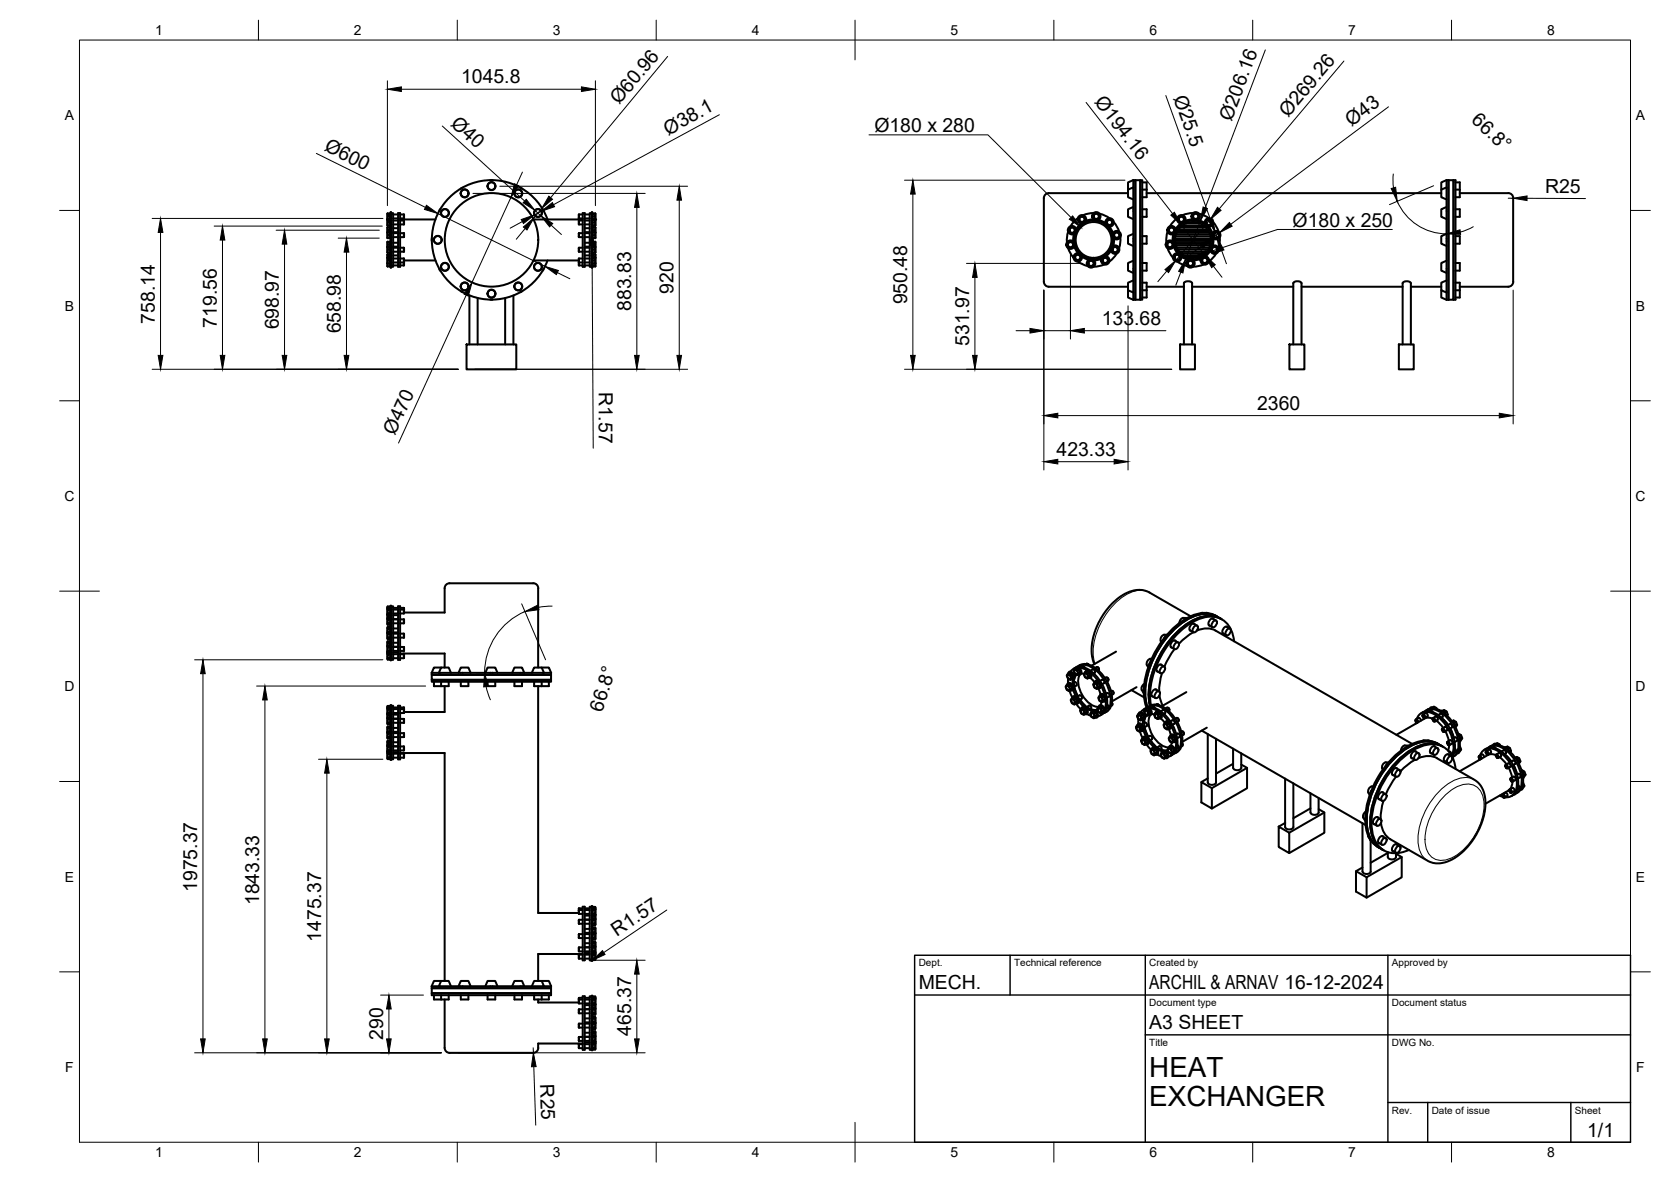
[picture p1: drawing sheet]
<svg xmlns="http://www.w3.org/2000/svg" width="420mm" height="297mm" viewBox="0 0 420 297" stroke-linecap="round" stroke-linejoin="round" font-family="sans-serif">
<defs><g id="words">
<g font-size="7">
<text x="289" y="270.6">HEAT</text>
<text x="289" y="278.1">EXCHANGER</text>
</g>
<g font-size="4.9">
<text x="115.9" y="21">1045.8</text>
<text x="155.7" y="26.5" transform="rotate(-50 155.7 26.5)">Ø60.96</text>
<text x="275" y="25.7" transform="rotate(52 275 25.7)">Ø194.16</text>
<text x="295" y="24.6" transform="rotate(70 295 24.6)">Ø25.5</text>
<text x="323.9" y="29.6" transform="rotate(-50 323.9 29.6)">Ø269.26</text>
<text x="113.1" y="31.3" transform="rotate(42 113.1 31.3)">Ø40</text>
<text x="168" y="34.1" transform="rotate(-28 168 34.1)">Ø38.1</text>
<text x="219.9" y="33.2">Ø180 x 280</text>
<text x="309.6" y="30.6" transform="rotate(-69 309.6 30.6)">Ø206.16</text>
<text x="339.9" y="31.8" transform="rotate(-37 339.9 31.8)">Ø43</text>
<text x="369.7" y="30.5" transform="rotate(43 369.7 30.5)">66.8°</text>
<text x="81.3" y="37.7" transform="rotate(26 81.3 37.7)">Ø600</text>
<text x="388.5" y="48.4">R25</text>
<text x="325" y="57">Ø180 x 250</text>
<text x="169.3" y="73.9" transform="rotate(-90 169.3 73.9)">920</text>
<text x="228.1" y="76.5" transform="rotate(-90 228.1 76.5)">950.48</text>
<text x="38.9" y="81.3" transform="rotate(-90 38.9 81.3)">758.14</text>
<text x="54.5" y="82.3" transform="rotate(-90 54.5 82.3)">719.56</text>
<text x="70.1" y="82.8" transform="rotate(-90 70.1 82.8)">698.97</text>
<text x="85.7" y="83.8" transform="rotate(-90 85.7 83.8)">658.98</text>
<text x="158.7" y="78.2" transform="rotate(-90 158.7 78.2)">883.83</text>
<text x="277" y="81.6">133.68</text>
<text x="243.7" y="87" transform="rotate(-90 243.7 87)">531.97</text>
<text x="150.5" y="98.4" transform="rotate(90 150.5 98.4)">R1.57</text>
<text x="316.1" y="103">2360</text>
<text x="99.3" y="109.6" transform="rotate(-65 99.3 109.6)">Ø470</text>
<text x="265.7" y="114.6">423.33</text>
<text x="151.4" y="179.1" transform="rotate(-72 151.4 179.1)">66.8°</text>
<text x="49.6" y="224.2" transform="rotate(-90 49.6 224.2)">1975.37</text>
<text x="65.2" y="227.5" transform="rotate(-90 65.2 227.5)">1843.33</text>
<text x="80.7" y="236.7" transform="rotate(-90 80.7 236.7)">1475.37</text>
<text x="155.1" y="235.4" transform="rotate(-34 155.1 235.4)">R1.57</text>
<text x="231" y="248.5">MECH.</text>
<text x="289" y="248.5">ARCHIL &amp; ARNAV 16-12-2024</text>
<text x="96.3" y="261.4" transform="rotate(-90 96.3 261.4)">290</text>
<text x="158.7" y="260.3" transform="rotate(-90 158.7 260.3)">465.37</text>
<text x="289" y="258.6">A3 SHEET</text>
<text x="135.8" y="272.5" transform="rotate(88 135.8 272.5)">R25</text>
<text x="399.1" y="285.7">1/1</text>
</g>
<g font-size="3.5">
<text x="39" y="8.8">1</text>
<text x="89" y="8.8">2</text>
<text x="139" y="8.8">3</text>
<text x="189" y="8.8">4</text>
<text x="239" y="8.8">5</text>
<text x="289" y="8.8">6</text>
<text x="339" y="8.8">7</text>
<text x="389" y="8.8">8</text>
<text x="16.3" y="30.2">A</text>
<text x="411.3" y="30.2">A</text>
<text x="16.3" y="78">B</text>
<text x="411.3" y="78">B</text>
<text x="16.2" y="125.9">C</text>
<text x="411.2" y="125.9">C</text>
<text x="16.2" y="173.7">D</text>
<text x="411.2" y="173.7">D</text>
<text x="16.3" y="221.6">E</text>
<text x="411.3" y="221.6">E</text>
<text x="16.4" y="269.4">F</text>
<text x="411.4" y="269.4">F</text>
<text x="39" y="290.8">1</text>
<text x="89" y="290.8">2</text>
<text x="139" y="290.8">3</text>
<text x="189" y="290.8">4</text>
<text x="239" y="290.8">5</text>
<text x="289" y="290.8">6</text>
<text x="339" y="290.8">7</text>
<text x="389" y="290.8">8</text>
</g>
<g font-size="2.5">
<text x="231" y="242.9">Dept.</text>
<text x="255" y="242.9">Technical reference</text>
<text x="289" y="242.9">Created by</text>
<text x="350" y="242.9">Approved by</text>
<text x="289" y="252.8">Document type</text>
<text x="350" y="252.8">Document status</text>
<text x="289" y="262.9">Title</text>
<text x="350" y="262.9">DWG No.</text>
<text x="350" y="279.9">Rev.</text>
<text x="360" y="279.9">Date of issue</text>
<text x="396" y="279.9">Sheet</text>
</g>
</g></defs>
<!-- layer: Visible -->
<g fill="none" stroke="#000" stroke-width=".51">
<path d="M97.4 58.5v1.3h.7v-1.5h-.6v.8h.6M97.4 55.3v1.3h.7v-1.5h-.6v.8h.6M97.4 55v.3M97.4 55v.1M97.4 58.3h.1M97.4 55.1h.7M97.4 58.3v.2M97.4 55.1v.2M97.5 59.1v.7M97.5 57.1l-.1 1.4M97.5 57.9v.4M97.5 54.4l-.1 .7"/>
<path d="M97.5 55.9v.7M97.5 53.6l-.1 1.4M98.1 55.1h.1M98.1 59.8l.1 .3M98.1 56.6l.1 .3M98.1 57.9h-.6v-.8h.6v1.2l.1-.2M98.1 54.4h-.6v-.8h.6v1.5M98.2 56.9l-.1 .2M98.2 54.9l-.1 .2M98.2 53.4l-.1 .2M98.2 53.3l.2 .1v13M98.2 58.1h.2"/>
<path d="M98.2 54.9h.2M98.4 56.9h-.2M98.4 53.6h.4v13.4h-.4M98.8 59.6h1.3M98.8 58.6h1.3M98.8 58.3h1.3M98.8 57.3h1.3M98.8 56.4h1.3M98.8 55.4h1.3M98.8 54.9h1.3M98.8 53.9h1.3M100.1 53.6h.5v13.4h-.5z"/>
<path d="M100.6 59.6h.9M100.6 58.6h.9M100.6 56.4h.9M100.6 55.4h.9M100.6 54.9h.9M100.6 53.9h.9M100.6 55.1h8.9M101.5 58.6v1M101.5 55.4v1M101.5 53.9v1M101.5 53.9l.1 .9M101.5 54.9v.2"/>
<path d="M101.6 54.8v.3M101.6 54.8l-.1 .1M108.6 60v.6M110.7 52.5l-.3 .5M116.3 47.1l-.5 .3M123.3 45.3h.6M130.8 47.1l.5 .3M134.1 55.1h12.4M136.4 52.5l.3 .5M137.7 55.1a15 15 0 0 0-23.1-6.8 15 15 0 0 0 0 24 15 15 0 0 0 23.1-6.9M145.5 54.8v.3M145.5 54.8l.1 .1"/>
<path d="M145.6 58.6v1M145.6 55.4v1M145.6 53.9v1M145.6 53.9l-.1 .9M145.6 59.6h.9M145.6 58.6h.9M145.6 56.4h.9M145.6 55.4h.9M145.6 54.9v.2M145.6 54.9h.9M145.6 53.9h.9M146.5 53.6h.5v13.4h-.5z"/>
<path d="M147 59.6h1.3M147 58.6h1.3M147 58.3h1.3M147 57.3h1.3M147 56.4h1.3M147 55.4h1.3M147 54.9h1.3M147 53.9h1.3M148.8 53.6h-.5v13.4h.5M148.8 54.9l.3 .2M148.9 56.9l.2 .2M149 55.1h.1"/>
<path d="M149.1 53.6l-.3-.3v13.1M149.1 59.8l-.3 .3M149.1 56.6l-.3 .3M149.6 58.3v.8h-.6M149.6 59.8h.1M149.6 57.1v.8h-.6M149.6 57.9l.1 .4M149.6 55.1v.8h-.6M149.6 56.6h.1M149.6 53.6v.8h-.6M149.6 54.4v.7h-.6M149.6 55.1h.1"/>
<path d="M149.7 58.3h-.7v1.5h.6v-.7M149.7 57.1h-.7l.1 1.2-.3-.2M149.7 57.1v1.4M149.7 55.1h-.7v1.5h.6v-.7M149.7 53.6h-.7v1.5M149.7 53.6v1.4M149.7 58.3v.2M149.7 55.1v.2M149.7 58.5v1.3M149.7 55.3v1.3M149.7 55v.3M149.7 55v.1"/>
<path d="M268.6 58.2l-.3 1.1v1.6M270.1 58.8l-.3 1.8M271 54.8l-.8 .7-1 1.3M271.6 54.4h.3a.77 .77 0 0 1 .9 .6 .77 .77 0 0 1-.6 .9 .77 .77 0 0 1-.9-.6l-.1-.2zM271.9 56.2l-1.3 1.4M274.9 55.1l-1.8 .4M275 53.5l-1.1 .1-1.6 .5M275.2 53.6h.3a.76 .76 0 0 1 .7 .3 .76 .76 0 0 1 .1 .8 .81 .81 0 0 1-1.3 .2 .81 .81 0 0 1 .2-1.3zM276.2 55.3l1.7 .7M276.5 53.7l1.5 .6 .9 .5M278.5 55.1h.3a.78 .78 0 0 1 .9 .7 .78 .78 0 0 1-.6 .9 .78 .78 0 0 1-.9-.7zM278.9 57l1 1.6"/>
<path d="M280.1 55.8l.9 1.4 .4 1M280.1 59.9l-.2 1.9M280.4 58.3h.2a.78 .78 0 0 1 .9 .7 .78 .78 0 0 1-.6 .9 .78 .78 0 0 1-.9-.7zM281.7 59.7v1.6l-.3 1M283.6 48.5h-19.9a1.48 1.48 0 0 0-1.2 1.9v19.4a2.04 2.04 0 0 0 .8 2.2l20.3 .1M285 45.3v30M285 47.1l-1.4 .6v1.9l1.4 .5M285 52l-1.4 .6v1.9l1.4 .6M285 45.3l-1.4 .5v1.9M285 58.8l-1.4 .5v1.9l1.4 .6M285 45.3h.5v30h-.5M285 45.3h.1"/>
<path d="M285.5 45.3h1.2v30h-1.2zM286.7 45.3h.5v30h-.5zM287.2 52.6h1.1v1.9h-1.1M287.2 45.8h1.1v1.9M287.2 59.3h1.1v1.9h-1.1M287.2 47.7h1.1M288.3 47.7v1.9h-1.1M288.3 48.5h74.1M293.6 58.2l-.3 1.1v1.6M295 58.8l-.2 1.8M295.5 60h9M295.6 59.4h8.8"/>
<path d="M295.7 59h8.6M295.7 58.9h8.5M295.9 58.3h8.1M296 54.8l-.8 .7-1 1.3M296.1 57.9h7.7M296.2 57.8h7.5M296.6 54.4h.3a.77 .77 0 0 1 .9 .6 .77 .77 0 0 1-.6 .9 .77 .77 0 0 1-.9-.6l-.1-.2zM296.7 57.2h6.6M296.9 56.2l-1.3 1.4M297 56.9h5.9M297.2 56.7h5.5M298.2 56.2h3.6"/>
<path d="M298.3 56.1l1.4-.2 2 .2M299.7 55.9h.5M299.9 55.1l-1.8 .4M300 53.5l-1.1 .1-1.6 .5M300.2 53.6h.3a.75 .75 0 0 1 .7 .3 .75 .75 0 0 1 .1 .8 .81 .81 0 0 1-1.3 .2 .81 .81 0 0 1 .2-1.3zM301.2 55.3l1.7 .7M301.5 53.7l1.5 .6 .9 .5M303.5 55.1h.3a.78 .78 0 0 1 .9 .7 .78 .78 0 0 1-.7 .9 .78 .78 0 0 1-.8-.7zM303.9 57l.9 1.6M305.1 55.8l.9 1.4 .4 1M305.1 59.9l-.2 1.9M305.4 58.3h.2a.78 .78 0 0 1 .9 .7 .78 .78 0 0 1-.6 .9 .78 .78 0 0 1-.9-.7z"/>
<path d="M306.7 59.7l-.1 1.6-.2 1M363.7 45.3v30M363.7 58.8l-1.3 .5v1.9l1.3 .6M363.7 52l-1.3 .6v1.9l1.3 .6M363.7 47.1l-1.3 .6v1.9l1.3 .5M363.7 45.3l-1.3 .5v1.9M363.7 45.3h.1M363.7 45.3h.5M364.2 45.3v30M364.2 45.3h1.3v30h-1.3M365.5 45.3h.5v30h-.5zM366 59.3h1.1v1.9h-1.1"/>
<path d="M366 52.6h1.1v1.9h-1.1M366 45.8h1.1v1.9M366 47.7h1.1M367.1 47.7v1.9h-1.1M367.1 48.5h12.1a1.44 1.44 0 0 1 1.3 1.9v19.4a2.07 2.07 0 0 1-.9 2.2l-12.5 .1M97.4 66.1v.9h.7v-.7M97.4 64.8v1.3M97.4 62.1v1.4h.7v-1.5h-.6v.7h.6M97.4 62h.1M97.4 62v.1M97.5 63.9l-.1 .9M97.5 65.5v1.5"/>
<path d="M97.5 64.7l-.1 .1M97.5 60.8l-.1 1.3M97.5 61.5v.5M97.5 62.7v.8M97.5 64.7h.1M98.1 67l.1 .2M98.1 66.2l.1 .3M98.1 63.5l.1 .3M98.1 65.5h-.6v-.8h.6v1.5l-.7-.1M98.1 61.5h-.6v-.7h.6v1.2l.1-.3M98.2 63.7l-.1 .2M98.2 64.4l-.1 .3h-.6v-.8h.6v.7"/>
<path d="M98.2 60.5l-.1 .3M98.2 64.4h.2M98.2 60.5h.2M98.2 61.7h.2M98.4 60.1h-.2M98.4 67l-.2 .2M98.4 66.4l-.2 .1M98.4 63.7l-.2 .1M98.4 66.4v.6M98.8 64.2h1.3M98.8 66.7h1.3M98.8 66h1.3"/>
<path d="M98.8 65h1.3M98.8 62h1.3M98.8 61h1.3M98.8 63.3h1.3M98.8 62.3h1.3M100.6 66.7h.9M100.6 66h.9M100.6 65h.9M100.6 63.3h.9M100.6 62.3h.9M101.5 66v.7M101.5 65v1"/>
<path d="M101.5 65l.1 .9M101.5 62.3v1M101.6 65.9l-.1 .8M101.6 65.9l-.1 .1M101.6 65.5h7.9M110.4 67.6l.3 .5M115.8 73.1l.5 .3M118 74.3v12.3M120.1 74.9v11.7M123.3 75.3h.6M127 74.9v11.7M129.1 74.3v12.3"/>
<path d="M131.3 73.1l-.5 .3M134.1 65.5h11.4M136.7 67.6l-.3 .5M145.5 65.9l.1 .8M145.5 65.9l.1 .1M145.6 66v.7M145.6 65v1M145.6 65l-.1 .9M145.6 62.3v1M145.6 66.7h.9M145.6 66h.9M145.6 65h.9"/>
<path d="M145.6 63.3h.9M145.6 62.3h.9M147 64.2h1.3M147 66.7h1.3M147 66h1.3M147 65h1.3M147 62h1.3M147 61h1.3M147 63.3h1.3M147 62.3h1.3M148.8 66.4v.6M148.8 60.5l.3 .3"/>
<path d="M148.8 66.4l.1 .1M148.8 63.7l.1 .1M148.9 63.7l.2 .2M149.1 67l-.2 .3-.1-.3M149.1 66.2l-.2 .3M149.1 63.5l-.2 .3M149.6 63.9v.8h-.6l-.2-.3M149.6 66.2v.8h-.6v-.7M149.6 67h.1M149.6 64.7v.8h-.6M149.6 66.2h.1M149.6 60.8v.7h-.6"/>
<path d="M149.6 61.5l.1 .5M149.6 62v.7h-.6M149.6 63.5h.1M149.6 64.7h.1M149.7 63.9h-.7v.7M149.7 63.9v.9M149.7 64.7h-.7v1.5h.6v-.7M149.7 60.8h-.7v1.2l-.2-.3M149.7 60.8v1.3M149.7 62h-.7v1.5h.6v-.8M149.7 64.7v.1M149.7 62v.1"/>
<path d="M149.7 66.1v.9M149.7 64.8v1.3M149.7 62.1v1.4M149.7 66.1v.1M268.6 62.4l.4 1 .9 1.3M268.7 60.8h.3a.77 .77 0 0 1 .9 .6 .77 .77 0 0 1-.6 .9 .77 .77 0 0 1-.9-.6l-.1-.2zM270.1 62l.9 1.6M270.5 63.9h.3a.78 .78 0 0 1 .9 .7 .78 .78 0 0 1-.6 .9 .78 .78 0 0 1-.9-.7zM271 65.7l1 .6 1.5 .5M272.1 64.5l1.6 .8M273.9 65.5h.3a.78 .78 0 0 1 .8 .6 .78 .78 0 0 1-.6 .9 .78 .78 0 0 1-.9-.7zM276.9 65.1l-1.8 .3"/>
<path d="M277.4 64.8l.3-.1a.78 .78 0 0 1 .9 .7 .78 .78 0 0 1-.6 .9 .78 .78 0 0 1-.9-.7zM277.6 66.5l-1.5 .4-1.1 .1M279.4 63l-1.3 1.4M279.9 62h.3a.76 .76 0 0 1 .9 .6 .76 .76 0 0 1-.6 .9 .76 .76 0 0 1-.9-.5l-.1-.3zM280.8 63.7l-1 1.3-.8 .7M283.6 72.9v1.9l1.4 .5M285 65.5l-1.4 .6v1.9l1.4 .6M285 70.5l-1.4 .5v1.9l1.4 .6M287.2 66.1h1.1v1.9h-1.1M287.2 71h1.1v1.9M287.2 72.9h1.1M288.3 72.9v1.9h-1.1"/>
<path d="M288.3 72.1h9.4M293.6 62.4l.4 1 .9 1.3M295.1 62l.9 1.6M295.5 60.5h9M295.5 60.1h9M295.5 60.4h9M295.5 60.2h8.2M295.5 63.9h.3a.78 .78 0 0 1 .9 .7 .78 .78 0 0 1-.7 .9 .78 .78 0 0 1-.8-.7zM295.5 61.1h8.9M295.7 61.6h8.6M295.9 62.2h8.2M296 65.7l1 .6 1.5 .5"/>
<path d="M296.1 62.6h7.7M296.2 62.7h7.6M296.6 63.3h6.7M297 63.7h6M297 64.5l1.7 .8M297.1 63.8h5.7M298 64.3h4M298.3 64.5l1.5 .2 1.9-.2M298.9 65.5h.3a.75 .75 0 0 1 .7 .2 .75 .75 0 0 1 .1 .8 .81 .81 0 0 1-1.3 .3 .81 .81 0 0 1 .2-1.3zM299.2 64.6h1.6M299.7 72.1h25.5M301.9 65.1l-1.8 .3"/>
<path d="M302.5 64.7h.2a.78 .78 0 0 1 .9 .7 .78 .78 0 0 1-.6 .9 .78 .78 0 0 1-.9-.7zM302.6 66.5l-1.5 .4-1.1 .1M303.7 60.1v.3M304.2 60.1v.3M304.2 60.2h.3M304.4 63l-1.3 1.4M304.9 62h.3a.78 .78 0 0 1 .9 .7 .78 .78 0 0 1-.7 .8 .78 .78 0 0 1-.8-.6zM305.8 63.7l-1 1.3-.8 .7M327.3 72.1h25.4M354.8 72.1h7.6M362.4 72.9v1.9l1.3 .5M363.7 70.5l-1.3 .5v1.9l1.3 .6"/>
<path d="M363.7 65.5l-1.3 .6v1.9l1.3 .6M363.7 75.3h.5M366 71h1.1v1.9M366 66.1h1.1v1.9h-1.1M366 72.9h1.1M367.1 72.9v1.9h-1.1M117.3 86.6h12.5v6.2h-12.5zM296.7 86.6h3.8v6.2h-3.8zM297.7 86.6v-15.5l.7-.4h.9l.4 .4v15.5M324.2 86.6h3.8v6.2h-3.8zM325.2 86.6v-15.5l.8-.4h.8l.5 .4v15.5M351.7 86.6h3.8v6.2h-3.8z"/>
<path d="M352.7 86.6v-15.5l.8-.4h.8l.5 .4v15.5M97.4 154.4v1.1M97.4 153l.1 1.5M97.4 155.5l.1 1.5M97.4 159.1l.1 1.5M97.4 159.1h.1M97.4 154.4l.1 .3M97.4 154.4h.1M97.5 157.6l-.1 1.5M97.5 152.4l-.1 .6M97.5 155.3l-.1 .2M97.5 158.9l-.1 .2"/>
<path d="M98.1 154.5v.8M98.1 152.8v-.4h-.6l-.1 .6M98.1 154.7h-.6v.6M98.1 157.6v1.3M98.1 158.9h-.6M98.1 158h-.6v.9M98.1 157.6h-.6v.4M98.1 152.8v1.7M98.1 154.1h-.6l-.1 .2 .1 .2h.6M98.1 153.3h-.6v.8M98.1 152.8h-.6v.5M98.1 155.3v1.7"/>
<path d="M98.1 156.6h-.6l-.1 .2 .1 .2h.6M98.1 155.7h-.6v.9M98.1 155.3h-.6v.4M98.1 158.9v1.7M98.1 159.3h-.6v.9M98.1 158.9h-.6v.4M98.1 154.5l.1 .2M98.1 157l.1 .2M98.2 157.4l-.1 .2M98.2 152.6l-.1 .2M98.2 155.1l-.1 .2M98.2 158.7l-.1 .2"/>
<path d="M98.2 152.2l-.1 .2M98.2 157.4h.2M98.2 152.6l.2 .1M98.2 155.1h.2M98.2 158.7h.2M98.2 152.2l.2 .1M98.4 154.7h-.2M98.4 157.1l-.2 .1M98.4 152.7v11.4M98.4 152.3v.1M98.4 152.4v.3M98.4 152.4h.4v13.4h-.4"/>
<path d="M98.8 154.6h1.3M98.8 155.6h1.3M98.8 157.9h1.3M98.8 158.9h1.3M98.8 153.2h1.3M98.8 154.2h1.3M98.8 156.6h1.3M98.8 159.2h1.3M98.8 152.8h1.3M100.1 152.4h.5v13.4h-.5zM100.6 153.2h.9M100.6 154.2h.9"/>
<path d="M100.6 155.6h.9M100.6 156.6h.9M100.6 159.2h.9M100.6 152.8h.9M101.5 153.2v1M101.5 155.6v1M101.5 159.2v1M101.5 152.8v.4M101.5 152.8l.1 .5M101.5 153.2l.1 .1M101.6 153.3l-.1 .9M113.1 146.6h20a2.11 2.11 0 0 1 2.2 .8v20.4"/>
<path d="M113.1 146.6a1.26 1.26 0 0 0-1.3 1.2v6.1h-10.2M292.8 159.5h.6M292.8 159.5a1.24 1.24 0 0 0-.8 1.8M293.1 159.9l-.4 .5M298.4 155.3l-.4 .3M298.5 155.3h-1l-.4 .2-.4 .5-.2 .5M299.1 158.4l1 .5M299.4 154.9l-10.4-6a7.3 7.3 0 0 0-8 1.5l-2 1.9-1.3 1.7-1.4 2.3-.8 1.9-.7 2-.3 2.9 .1 1.8 .6 2M300.1 158.9l-2.1 1.4-1.6 1.5M300.1 156.7l.9 .5M300.3 157.5l.7-.3a1.11 1.11 0 0 1-.9 1.7 .96 .96 0 0 1 .2-1.4zM300.4 156.9a.96 .96 0 0 0-1.3 1v.3l.3 .3"/>
<path d="M300.9 158.5l2.2-.6a4.4 4.4 0 0 1 2.5 .6l49.4 28.4M302.3 154h1.1M302.3 154l-.3 .1M303.3 154l.4 .1M303.9 157.1l.9 .5M304.9 155.4l.9 .6M305.1 156.2l.7-.3a1.11 1.11 0 0 1-1 1.7 .96 .96 0 0 1 .3-1.4zM305.2 155.6a.96 .96 0 0 0-1.3 1v.3l.3 .4M305.7 154.7l.3 .2M305.7 154.7a7.8 7.8 0 0 0-8 1.1 23.3 23.3 0 0 0-10.1 18.8l.7 3.2M306 154.9l.9 .6M306 154.9a7.8 7.8 0 0 0-7.9 1 23.4 23.4 0 0 0-10.2 18.6l.6 3.2"/>
<path d="M306.9 155.5l.4 .1M306.9 155.4a7.6 7.6 0 0 0-7.6 .9 23.3 23.3 0 0 0-10.5 18.8l.3 2.3M307.4 159.1l.9 .5M308.4 157.5l.9 .5M308.5 158.2l.8-.2a1.11 1.11 0 0 1-1 1.6 .96 .96 0 0 1 .2-1.4zM308.7 157.6a.96 .96 0 0 0-1.4 1l.1 .4 .3 .3M97.4 164.3l.1 1.5M97.4 162.4l.1 1.6M97.4 179.5v1M97.4 178l.1 1.5M97.4 179.4l.1 .2M97.4 179.4v.1"/>
<path d="M97.5 161.1l-.1 1.3M97.5 164l-.1-.2v.5M97.5 177.4l-.1 .6M97.5 164l-.1 .3M97.5 162.2l-.1 .2M98.1 164h.1M98.1 179.5v.8M98.1 177.8v-.4h-.6l-.1 .6M98.1 164v1.8M98.1 165.3h-.6l-.1 .3 .1 .2h.6M98.1 164.5h-.6v.8M98.1 164h-.6v.5"/>
<path d="M98.1 161.1v1.1M98.1 161.6h-.6v.7M98.1 161.1h-.6v.5M98.1 160.2h-.6l-.1 .2 .1 .2h.6M98.1 162.2v1.8M98.1 163.5h-.6l-.1 .2 .1 .3h.6M98.1 162.7h-.6v.8M98.1 162.2h-.6v.5M98.1 179.6h-.6v.7M98.1 177.8v1.7M98.1 179.1h-.6l-.1 .2 .1 .2h.6M98.1 178.3h-.6v.8"/>
<path d="M98.1 177.8h-.6v.5M98.1 165.8l.1 .1M98.1 160.6l.1 .2M98.1 164l.1 .1M98.1 179.5l.1 .2M98.2 161l-.1 .1M98.2 162.1l-.1 .1M98.2 177.7l-.1 .1M98.2 177.2l-.1 .2M98.2 161h.2M98.2 162.1h.2M98.2 177.6l.2 .1"/>
<path d="M98.2 177.2l.2 .2M98.4 160.7l-.2 .1M98.4 164.1h-.2M98.4 179.7h-.2M98.4 164.1v1.8h-.2M98.4 177.4v11.7M98.4 177.4h.4v13.4h-.4M98.8 164.4h1.3M98.8 165.4h1.3M98.8 161.5h1.3M98.8 162.5h1.3M98.8 160.2h1.3"/>
<path d="M98.8 164h1.3M98.8 162.6h1.3M98.8 163.6h1.3M98.8 179.6h1.3M98.8 178.2h1.3M98.8 179.2h1.3M98.8 177.8h1.3M100.1 177.4h.5v13.4h-.5zM100.6 164.4h.9M100.6 165.4h.9M100.6 160.2h.9M100.6 162.6h.9"/>
<path d="M100.6 163.6h.9M100.6 178.2h.9M100.6 179.2h.9M100.6 177.8h.9M100.6 164.2h11.2v3.6M101.5 164.4v1M101.5 162.6v1M101.5 178.2v1M101.5 177.8v.4M101.5 177.8l.1 .5M101.5 164.2v.2M101.5 164.4l.1 .1"/>
<path d="M101.5 178.2l.1 .1M101.6 164.5l-.1 .9M101.6 164.2v.3M101.6 178.3l-.1 .9M108.5 169.1h.1M108.6 169.1h30M108.6 170.8h30v.5h-30zM108.6 169.1v.5h30v-.5M108.6 169.6h30v1.2h-30zM109.1 171.3v1.1h1.8M110.3 169.1l.6-1.3h1.9l.6 1.3M110.9 167.8h-1.8l-.6 1.3"/>
<path d="M110.9 171.3v1.1M111.8 172.4v6.5h-10.2M112.8 171.3v1.1h-1.9M115.3 169.1l.6-1.3h1.9l.5 1.3M115.9 171.3v1.1h1.9v-1.1M122 169.1l.6-1.3h1.9l.6 1.3M122.6 171.3v1.1h1.9v-1.1M128.8 169.1l.5-1.3h2l.5 1.3M129.3 171.3v1.1h2v-1.1M133.7 169.1l.6-1.3h1.9l.6 1.3M134.3 171.3v1.1h1.9M135.3 172.4v57h10.2"/>
<path d="M136.2 167.8h1.8l.6 1.3M136.2 171.3v1.1M138 171.3v1.1h-1.8M268.1 172.4l.2-.1a.71 .71 0 0 1 .4 1.2 .84 .84 0 0 1-.6-1.1zM268.2 172.1a.99 .99 0 0 0 .6 1.6l.5-.4a.84 .84 0 0 0-.3-1.3l-.3-.2-.5 .3 .6 .4M268.3 172l.4-.4a1.11 1.11 0 0 1 1.1 .7 1.11 1.11 0 0 1-.3 1.3l-.3-.1M268.4 169.6l.2-.1a.71 .71 0 0 1 .4 1.2 .84 .84 0 0 1-.6-1.1zM268.5 169.3a.75 .75 0 0 0 0 1.2M268.6 170.5v1.2M268.6 169.2l.4-.4a1.15 1.15 0 0 1 1.1 .7 1.15 1.15 0 0 1-.3 1.2h-.3M268.9 173.6l.7 1.7M269.1 169.6l-.6-.3 .6-.2a1.08 1.08 0 0 1 .6 1.3l-.6 .5-.6-.4"/>
<path d="M269.2 173.3l-.4 .4M269.3 172.2l-.5 .3 .2 .5 .2 .3 .4-.3M269.4 175.8l.2-.1a.71 .71 0 0 1 .4 1.2 .84 .84 0 0 1-.6-1.1zM269.5 170.4l-.4 .5M269.5 175.5a1 1 0 0 0 .6 1.5l.5-.3a.83 .83 0 0 0-.2-1.2l-.4-.3-.5 .3 .6 .3M269.6 169.4l-.5 .2 .2 .5 .2 .3 .4-.2M269.6 175.4l.4-.5a1.1 1.1 0 0 1 1.1 .7 1.1 1.1 0 0 1-.4 1.3h-.3M269.8 170.7l-.1 1.5M269.8 173.3l.7 1.8M270.1 172.7l1 2.3M270.1 171.4l.5 .2 .2 .3-.2 .4M270.1 168.4l.2-.1a.71 .71 0 0 1 .5 1.2 .84 .84 0 0 1-.7-1.1z"/>
<path d="M270.2 171.4l-.2 .1M270.3 168.1a.97 .97 0 0 0 .6 1.6l.5-.4a.86 .86 0 0 0-.4-1.3l-.3-.2-.4 .3 .6 .3M270.4 168l.4-.4a1.11 1.11 0 0 1 1.1 .7 1.11 1.11 0 0 1-.4 1.2h-.3M270.4 167.9l-.7 .3-.5 .6M270.4 176.6l-.3 .4M270.4 167.8l-.5 .3M270.6 176.9l1.2 1.3M270.6 175.5l-.5 .3 .2 .4 .1 .4 .5-.3M270.6 169.5l-.4 .4M270.7 172.2l-.6 .4M270.7 169.5a4.7 4.7 0 0 0 .1 5.1 6.5 6.5 0 0 0 4.1 3.8M270.7 169.6h-.1"/>
<path d="M270.9 167.5a3.9 3.9 0 0 1 4.8 1.1 10.1 10.1 0 0 1 3.5 8.5 2.73 2.73 0 0 1-1.8 2.1M271.1 167.6a6.3 6.3 0 0 1 5.2 3.1 8.9 8.9 0 0 1 1.8 7.5l-.3 .6M271.2 176.1l1.2 1.4M271.2 169.2l-.3 .5M271.4 168.2l-.5 .2 .1 .3 .2 .5 .5-.2M271.4 167.8l1.9 .6M271.4 174.8h.4l.2 .3-.1 .5M271.5 174.7l-.5 .3M271.5 167.2l-.3 .2M271.5 167.2a4.2 4.2 0 0 1 4.8 1.4 9.6 9.6 0 0 1 3.1 8.7 2.69 2.69 0 0 1-1.5 1.8M271.5 169.5a6.2 6.2 0 0 0 2.1 7l.5 .4a2.85 2.85 0 0 0 2.2 .7l.3-.4a1.1 1.1 0 0 1 1.1 .7 1.1 1.1 0 0 1-.3 1.3l-.3-.1M271.6 175.8l1.1 1.5"/>
<path d="M271.8 178.4l.1-.1a.71 .71 0 0 1 .5 1.1 .84 .84 0 0 1-.6-1zM271.9 178.1a.95 .95 0 0 0 .6 1.5l.5-.3a.87 .87 0 0 0-.4-1.3l-.2-.2-.5 .3 .6 .3M271.9 169.2l.6 .2M272 175.6l-.5 .3M272 178l.4-.5a1.12 1.12 0 0 1 1 .7 1.12 1.12 0 0 1-.3 1.3h-.3M272.2 167.4h.3l.3 .4M272.2 167.4l-.4 .2M272.7 169.3l.2-.1a.71 .71 0 0 1 .4 1.1 .84 .84 0 0 1-.6-1zM272.8 179.2l-.3 .4M272.8 168.9a.97 .97 0 0 0 .6 1.6l.5-.3a.85 .85 0 0 0-.4-1.3l-.2-.2-.5 .2 .6 .4M272.9 168.9l.4-.5a1.09 1.09 0 0 1 1.1 .7 1.09 1.09 0 0 1-.4 1.3l-.3-.1M273 178.1l-.5 .3 .1 .3 .2 .5 .5-.3"/>
<path d="M273 166.9l.4-.1 .3 .2M273.3 178.2l1.3 .4M273.3 179.4l1 .5M273.5 166.8v.1M273.5 166.8l.2 .2M273.7 170.1l-.3 .4M273.8 177.3l.5 .2v.7M273.8 177.3l-.6 .4M273.9 169l-.5 .3 .1 .3 .2 .5 .5-.3M274.2 170.4l1.1 1.1 .3-.5a1.09 1.09 0 0 1 1.1 .7 1.09 1.09 0 0 1-.3 1.3l-.3-.1 .6 1.6M274.3 169.1l1.8 2M274.3 179.2l.2-.1a.71 .71 0 0 1 .4 1.2 .84 .84 0 0 1-.6-1.1z"/>
<path d="M274.4 178.9a1 1 0 0 0 .6 1.6l.5-.3a.9 .9 0 0 0-.4-1.4l-.2-.1-.5 .2 .6 .4M274.5 178.9l.4-.5a1.1 1.1 0 0 1 1.1 .7 1.1 1.1 0 0 1-.3 1.3l-.3-.1M274.7 168.2l.4 .1 .2 .3-.1 .5M274.8 168.2l-.6 .4M275.1 171.8l.1-.1a.71 .71 0 0 1 .5 1.2 .84 .84 0 0 1-.6-1.1zM275.2 171.5a.99 .99 0 0 0 .6 1.6l.5-.3a.84 .84 0 0 0-.4-1.3l-.3-.2-.4 .2 .6 .4M275.2 178.4l.7-.1-.4 .3M275.3 169.1l-.3 .1M275.4 167.8l.4-.2 .3 .1 .2 .5-.1 .3M275.5 179l-.5 .3 .2 .4 .1 .4 .5-.3M276.1 178l.1-.1a.71 .71 0 0 1 .5 1.2 .84 .84 0 0 1-.6-1.1zM276.1 167.7h.1"/>
<path d="M276.1 167.7l.3 .5M276.1 172.7l-.3 .4M276.2 177.7a.98 .98 0 0 0 .6 1.6l.5-.3a.85 .85 0 0 0-.4-1.4l-.3-.2-.4 .3 .6 .4M276.2 171.6l-.4 .3 .2 .6 .1 .2 .5-.3M276.4 175.2l.1-.1a.71 .71 0 0 1 .5 1.2 .84 .84 0 0 1-.6-1.1zM276.5 174.9a1 1 0 0 0 .6 1.6l.5-.3a.84 .84 0 0 0-.3-1.3l-.4-.3-.4 .3 .6 .3M276.6 174.8l.3-.4a1.1 1.1 0 0 1 1.1 .7 1.1 1.1 0 0 1-.3 1.2h-.3M276.8 172.3l1 2.6M276.9 176.4l-.1 .8M277 179.6l-.4 .2M277.1 170.9l.5 .1 .1 .4-.1 .3M277.1 178.8l-.3 .5"/>
<path d="M277.1 170.8l-.5 .3M277.3 177.8l-.5 .3 .1 .3 .2 .4 .5-.2M277.3 179.2l-.5 .5-.7 .3M277.4 176l-.3 .5M277.5 175l-.4 .2 .1 .4 .2 .4 .5-.2M277.6 179.1l-.6 .5M277.6 171.7l-.5 .3M277.8 170.4l.5-.2 .3 .3 .1 .5-.4 .2M278 176.1l-.2 2.2M278.4 174.2h.3l.2 .3v.5M278.4 177l.3 .5-.1 .4M278.4 170.3h.1"/>
<path d="M278.4 174.1l-.3 .3M278.5 170.3l.2 .5M278.6 177.8l-.5 .3M278.9 175l-.6 .4M279.4 173.6h-.1M279.4 173.6l.4 .1 .2 .4-.1 .3-.4 .3M279.6 176.6l.1 .3M279.6 176.6l.1 .6-.3 .2M279.7 173.7l.3 .5M279.7 176.9v.1M280.6 163.8l-6.1 3.5M284.5 173.4l3.1 1.8"/>
<path d="M285.8 172.7l-6.2 3.5M286.1 179.8l.1-.1a.71 .71 0 0 1 .5 1.2 .84 .84 0 0 1-.6-1.1zM286.2 179.5a.98 .98 0 0 0 .6 1.5l.5-.3a.85 .85 0 0 0-.4-1.3l-.2-.2-.5 .3 .6 .3M286.3 179.4l.3-.4a1.09 1.09 0 0 1 1.2 .6 1.09 1.09 0 0 1-.4 1.3h-.3M287.1 173.4l.5 .8M287.3 179.6l-.5 .2 .2 .5 .1 .3 .5-.3M287.6 173.6v.5M287.7 171.9l-.6 .7v.8M287.8 178.6l.2-.1a.71 .71 0 0 1 .4 1.2 .84 .84 0 0 1-.6-1.1zM288 178.3a.98 .98 0 0 0 .6 1.5l.5-.3a.9 .9 0 0 0-.5-1.4l-.2-.1-.4 .3 .6 .3M288 178.1l-.4 .2M288.1 178.2l.3-.5a1.12 1.12 0 0 1 1.1 .8 1.12 1.12 0 0 1-.3 1.2h-.3"/>
<path d="M288.1 178.1l-.7 .3-.5 .5M288.1 178l-.1 .1M288.3 179.7l-.4 .4M288.4 179.7a4.7 4.7 0 0 0 0 5.1 6.5 6.5 0 0 0 4.2 3.8M288.4 179.8h-.1M288.6 177.7a3.9 3.9 0 0 1 4.8 1 10.1 10.1 0 0 1 3.5 8.6 2.73 2.73 0 0 1-1.8 2.1M288.8 177.8a6.3 6.3 0 0 1 5.2 3.1 8.9 8.9 0 0 1 1.8 7.5l-.3 .5M288.9 179.4l-.3 .4M289 178.4l-.4 .2 .1 .4 .2 .4 .4-.3M289 178l2 .6M289.1 166.6l-.2 .5M289.2 177.4a4.2 4.2 0 0 1 4.8 1.4 9.6 9.6 0 0 1 3.1 8.7l-.7 1.1-.5 .4"/>
<path d="M289.2 177.4l-.4 .2M289.2 179.7a6.2 6.2 0 0 0 2.1 6.9l.5 .5a3.2 3.2 0 0 0 2.2 .7M289.5 165.6a1.22 1.22 0 0 0-1.1 .7 1.22 1.22 0 0 0 .3 1.4M289.6 179.4l.6 .1M289.6 174.9l.9 .5M289.8 177.6h.4l.2 .4M289.9 177.5l-.4 .3M290.4 179.4l.1-.1a.71 .71 0 0 1 .5 1.2 .84 .84 0 0 1-.6-1.1zM290.5 179.1a1 1 0 0 0 .6 1.6l.5-.3a.89 .89 0 0 0-.5-1.4l-.1-.1-.5 .2 .6 .4M290.6 179.1l.4-.5a1.1 1.1 0 0 1 1.1 .7 1.1 1.1 0 0 1-.4 1.3l-.3-.1M290.7 174l.8-.3a1.11 1.11 0 0 1-1 1.7 .96 .96 0 0 1 .2-1.4zM290.9 173.4a.96 .96 0 0 0-1.4 1v.3l.4 .4"/>
<path d="M290.9 168.6l.9 .6M291.2 177l.1 .2-.3-.3-.3 .2M291.5 174.7l.4 1.4 .5 1.2M291.6 179.2l-.5 .3 .1 .4 .2 .4 .5-.3M291.8 167l.9 .5M292 179.3l1.8 2M292 167.8l.8-.3a1.11 1.11 0 0 1-1 1.7 .96 .96 0 0 1 .2-1.4zM292.1 167.1a.96 .96 0 0 0-1.3 1.1v.3l.4 .3M292.2 169.2l-.5 2-.2 2.6-1-.6M292.4 178.4l.4 .1 .2 .3-.1 .5M292.5 178.4l-.7 .3M292.9 179.2l-.2 .2"/>
<path d="M293.1 178l.3-.2 .4 .1 .2 .4-.1 .4M293.7 177.9h.1M293.8 177.9l.2 .4M294 178.4h.1M294.4 162.6l.9 .5M295.3 160.9l.9 .6M295.3 163.1l-1.2 1.8-1.3 2.6M295.5 161.7l.8-.3a1.11 1.11 0 0 1-1 1.7 .96 .96 0 0 1 .2-1.4zM295.6 161.1a.96 .96 0 0 0-1.3 1v.3l.4 .4M298.3 173.9l-6.2 3.6M310.3 161.2a6.3 6.3 0 0 0-4.8-6.2 11.7 11.7 0 0 0-9.3 4.2 22.9 22.9 0 0 0-6.9 17l.1 1M357.4 179.2a3.5 3.5 0 0 1 4.5 .7 10.1 10.1 0 0 1 3.8 8.9l-.6 1.3"/>
<path d="M357.6 179.9h.1M357.7 179.9v-.2a.43 .43 0 0 1 .6 .2 .43 .43 0 0 1-.2 .6l-.2-.1M357.7 179.7l.4 .1 .1 .6-.4-.1zM358.2 178.8a3.6 3.6 0 0 1 4.7 .6 10 10 0 0 1 3.7 9.1 2.69 2.69 0 0 1-1.4 1.7M358.4 179.2l.3 .1 .2 .3v.5M358.4 179.2l-.7 .4M359 178.3a4.2 4.2 0 0 1 4.8 1.4 9.6 9.6 0 0 1 3.1 8.7 2.69 2.69 0 0 1-1.6 1.8M359 178.3l-.4 .2M359.6 178.5l.3 .1 .3 .4M359.7 178.5l-.4 .2M360.2 177.8l.4-.2 .2 .1 .4 .2-.3 .2M360.6 178a.58 .58 0 0 0-.5-.3 .58 .58 0 0 0-.6 .4"/>
<path d="M361.2 177.9l.1 .3M362.2 179.4h.3l.2 .3v.5M362.2 179.4l-.6 .3M362.3 178.6l.7 .1 .5 .8M362.8 178.6l.3-.2 .6 .4-.4 .3M363.7 178.8l.3 .8-.2 .1M364 179.6l-.1 .2M97.4 189.3l.1 1.5M97.4 187.5l.1 1.5M97.4 180.5l.1 1.5M97.4 188.9v.4M97.4 184.1l.1 1.5"/>
<path d="M97.4 188.8v.5M97.4 188.8v.1M97.5 182.6l-.1 1.5M97.5 186.2l-.1 1.3M97.5 187.2l-.1 .3M97.5 180.3l-.1 .2M98.1 189h.1M98.1 189v1.8M98.1 190.3h-.6l-.1 .2 .1 .3h.6M98.1 189.5h-.6v.8M98.1 189h-.6v.5M98.1 182.6v1.3"/>
<path d="M98.1 183.9h-.6M98.1 183h-.6l-.1 1.1M98.1 182.6h-.6v.4M98.1 187.2v1.8M98.1 188.5h-.6l-.1 .2 .1 .3h.6M98.1 187.6h-.6v.9M98.1 187.2h-.6v.4M98.1 186.2v1M98.1 186.6h-.6v.7M98.1 186.2h-.6v.4M98.1 180.3v1.7M98.1 181.6h-.6l-.1 .2 .1 .2h.6"/>
<path d="M98.1 180.7h-.6v.9M98.1 180.3h-.6v.4M98.1 183.9v1.7M98.1 185.2h-.6l-.1 .2 .1 .2h.6M98.1 184.3h-.6v.9M98.1 183.9h-.6v.4M98.1 190.8l.1 .1M98.1 189l.1 .1M98.1 182l.1 .2M98.1 185.6l.1 .2M98.2 182.4l-.1 .2M98.2 187.1l-.1 .1"/>
<path d="M98.2 186l-.1 .2M98.2 180.1l-.1 .2M98.2 183.7l-.1 .2M98.2 182.4h.2M98.2 187.1h.2M98.2 186h.2M98.2 180.1h.2M98.2 183.7h.2M98.4 189.1h-.2M98.4 182.1l-.2 .1M98.4 185.7l-.2 .1M98.4 189.1v1.8h-.2"/>
<path d="M98.8 180.6h1.3M98.8 189.4h1.3M98.8 190.4h1.3M98.8 182.9h1.3M98.8 183.9h1.3M98.8 187.6h1.3M98.8 188.6h1.3M98.8 186.5h1.3M98.8 187.5h1.3M98.8 180.7h1.3M98.8 181.6h1.3M98.8 189h1.3"/>
<path d="M98.8 184.2h1.3M98.8 185.2h1.3M100.6 189.4h.9M100.6 190.4h.9M100.6 187.6h.9M100.6 188.6h.9M100.6 180.7h.9M100.6 181.6h.9M100.6 184.2h.9M100.6 185.2h.9M100.6 189.2h11.2v57.3M101.5 189.4v1"/>
<path d="M101.5 187.6v1M101.5 180.7v.9M101.5 184.2v1M101.5 189.2v.2M101.5 189.4l.1 .1M101.6 189.5l-.1 .9M101.6 189.2v.3M275.3 180.1l-.3 .4M285.8 182.6l.2-.1a.71 .71 0 0 1 .4 1.2 .84 .84 0 0 1-.6-1.1zM285.9 182.3a.97 .97 0 0 0 .6 1.6l.5-.4a.86 .86 0 0 0-.4-1.3l-.2-.2-.5 .3 .6 .4M286 182.2l.3-.4h.3l.7 .5 .3 .7-.1 .5-.2 .2h-.4M286.2 180.7v1.1"/>
<path d="M286.6 183.8l.7 1.7M286.8 183.4l-.3 .5M287 182.4l-.5 .3 .1 .3 .2 .4 .5-.2M287.1 186l.1-.1a.71 .71 0 0 1 .5 1.1 .84 .84 0 0 1-.6-1zM287.1 180.6l-.3 .4M287.2 185.6a1 1 0 0 0 .6 1.6l.5-.3a.85 .85 0 0 0-.4-1.3l-.2-.2-.5 .2 .6 .4M287.3 185.6l.3-.5a1.09 1.09 0 0 1 1.2 .7 1.09 1.09 0 0 1-.4 1.3l-.3-.1M287.5 180.9l-.2 1.5M287.5 183.5l.7 1.8M287.8 182.9l.9 2.2M287.8 181.6l.5 .2 .1 .3-.1 .4M287.9 181.6l-.2 .1"/>
<path d="M288.1 186.8l-.3 .4M288.3 187.1l1.1 1.3M288.3 185.7l-.5 .3 .2 .6 .1 .2 .5-.3M288.4 182.4l-.6 .4M288.9 186.3l1.2 1.4M289.1 184.9l.4 .1 .2 .3-.1 .5M289.2 184.9l-.6 .3M289.3 186l1.1 1.5M289.5 188.5l.1-.1a.71 .71 0 0 1 .5 1.2 .84 .84 0 0 1-.6-1.1zM289.6 188.2a1 1 0 0 0 .6 1.6l.5-.3a.8 .8 0 0 0-.3-1.3l-.4-.2-.4 .2 .6 .4M289.6 185.8l-.4 .3M289.7 188.2l.3-.5a1.1 1.1 0 0 1 1.1 .7 1.1 1.1 0 0 1-.3 1.3l-.3-.1"/>
<path d="M290.5 189.4l-.3 .4M290.6 188.3l-.4 .3 .1 .4 .2 .4 .5-.3M291 188.3l1.3 .5M291 189.6l1 .5M291.4 180.3l-.3 .4M291.5 187.6a.52 .52 0 0 1 .5 .2 .52 .52 0 0 1-.1 .6M291.5 187.5l-.6 .4M291.9 180.5l1 1.2 .3-.4 .3-.1 .7 .5 .3 .7v.5l-.3 .2h-.4l.6 1.6M292 189.4l.2-.1a.71 .71 0 0 1 .4 1.2 .84 .84 0 0 1-.6-1.1zM292.1 189.1a1 1 0 0 0 .6 1.6l.5-.4a.8 .8 0 0 0-.2-1.2l-.4-.3-.5 .3 .6 .3M292.2 189l.4-.4a1.1 1.1 0 0 1 1.1 .7 1.1 1.1 0 0 1-.4 1.2h-.3M292.7 182l.2-.1a.71 .71 0 0 1 .5 1.2 .84 .84 0 0 1-.7-1.1z"/>
<path d="M292.9 181.7a.97 .97 0 0 0 .5 1.6l.6-.3a.84 .84 0 0 0-.4-1.3l-.3-.3-.4 .3 .6 .4M292.9 188.6l.7-.1-.5 .2M293 190.2l-.3 .5M293.2 189.2l-.5 .2 .2 .6 .1 .2 .5-.2M293.7 188.2l.2-.1a.71 .71 0 0 1 .5 1.2 .84 .84 0 0 1-.7-1.1zM293.8 182.9l-.3 .4M293.9 187.9a.96 .96 0 0 0 .5 1.5l.6-.3a.89 .89 0 0 0-.4-1.3l-.3-.2-.4 .3 .6 .3M293.9 181.8l-.4 .3 .1 .3 .2 .5 .4-.3M294 187.8l.2-.4 .6 .1a1.05 1.05 0 0 1 .4 1.8h-.4M294 185.4l.2-.1a.71 .71 0 0 1 .4 1.2 .84 .84 0 0 1-.6-1.1zM294.1 185.1a1 1 0 0 0 .6 1.6l.6-.4a.85 .85 0 0 0-.4-1.3l-.3-.2-.5 .3 .6 .3M294.2 185l.4-.4a1.09 1.09 0 0 1 1.1 .6 1.09 1.09 0 0 1-.4 1.3h-.2"/>
<path d="M294.5 182.5l1 2.6M294.6 186.6l-.2 .8M294.7 189.7l-.4 .3M294.8 181l.3 .1 .2 .3-.1 .5M294.8 189l-.3 .5M294.8 181l-.5 .3M294.9 188l-.4 .2 .1 .4 .2 .4 .4-.2M295 189.3l-.5 .6-.7 .3M295.1 186.2l-.4 .5M295.2 185.2l-.5 .2 .2 .5 .2 .3 .4-.2M295.2 189.3l-.5 .4M295.3 181.8l-.5 .3"/>
<path d="M295.5 180.6l.3-.2 .3 .1 .3 .4-.1 .4M295.7 186.3l-.2 2.2M295.8 184.5l.4-.2 .2 .1 .3 .5-.2 .3M295.9 189l-.3 .2M296 187.2l.4 .5-.2 .3M296.1 180.5h.1M296.1 180.5l.3 .5M296.3 181.3l-.3 .1M296.3 188l-.5 .3M296.4 181h.1M296.6 185.2l-.6 .4M297.1 183.8h-.1"/>
<path d="M297.1 183.8h.3l.3 .5-.1 .3-.4 .2M297.2 186.8l.2 .3M297.2 186.8l.2 .5-.3 .3M297.4 183.8v.1M297.4 187.1v.1M297.4 183.8l.3 .5M297.7 184.3h.1M302.2 183.6l41.1 23.7M303.4 182.9l-6.1 3.5M303.7 184.5v12.1a1.18 1.18 0 0 0 2.1 0v-10.9M303.7 195.6l-1.6 .9M310 191.9l-4.2 2.5"/>
<path d="M310 188.1v4.9M312.1 192.1l1.5 .9v5.1l-8.9 5.1M312.1 189.3v3.7a1.18 1.18 0 0 1-2 0M313.6 193l-8.9 5.1v5.1l-2.6-1.6v-5.1l2.6 1.6M323.1 195.7v12.1M325.2 196.9v10.9a1.18 1.18 0 0 1-2 0M329.5 199.3v4.9a1.18 1.18 0 0 0 2.1 0M344.8 198.7l-.2 .5M345.2 197.6a1.22 1.22 0 0 0-1.1 .8 1.22 1.22 0 0 0 .3 1.4M347.7 199.8l.8-.2a1.11 1.11 0 0 1-1 1.6 .96 .96 0 0 1 .2-1.4zM347.8 199.2a.96 .96 0 0 0-1.3 1v.4l.4 .3M348.5 191.6h.6"/>
<path d="M348.5 191.6a1.24 1.24 0 0 0-.8 1.8M348.8 192l-.4 .5M350.1 194.7l.9 .5-1.2 1.8-1.3 2.6-1-.5M351 193l.9 .5M351.2 193.8l.7-.3a1.11 1.11 0 0 1-.9 1.7 .96 .96 0 0 1 .2-1.4zM351.3 193.2a.96 .96 0 0 0-1.3 1v.3l.4 .3M353.2 187.4h1M353.3 187.3l-.7 .4-.3 .9M354.1 187.4l-.4 .2M354.8 190.4l.9 .6M355.8 190.9l-2.2 1.5-1.5 1.4M355.8 188.8l.9 .5"/>
<path d="M355.9 181.2v-.3l.3-.1 .4 .7M356 189.5l.7-.2a1.11 1.11 0 0 1-.9 1.6 .96 .96 0 0 1 .2-1.4zM356 181.4v.4M356.1 188.9a.96 .96 0 0 0-1.3 1v.4l.3 .3M356.2 181.6h.1M356.2 181.6l.1 .1M356.2 180.7a2.77 2.77 0 0 1 4.5-1.2 9.9 9.9 0 0 1 4.6 9.8l-.3 .6M356.5 181.6l-.1-.5-.4-.2v.4l.3 .4M356.6 190.5l2.2-.5a4.4 4.4 0 0 1 2.5 .5l9.4 5.4a7.4 7.4 0 0 1 2.7 7.9l-.9 3.3-1.9 3.6-2.6 3.1-2.5 2a6.4 6.4 0 0 1-6.5 .5l-9.4-5.4a5.2 5.2 0 0 1-2.4-4.1M356.6 180.4l.4 .1 .2 .6M356.7 180.4l-.7 .4M358.9 180.1l-.7 .4"/>
<path d="M359 186.1h.4M359.1 186.1h-1.4M359.6 189.2l.9 .5M360.2 180.8v-.2a.43 .43 0 0 1 .6 .1 .43 .43 0 0 1-.2 .6h-.1M360.2 180.6l-1.3-.2-.7 .2-7.1 4.1M360.2 180.6l.4 .1 .2 .5-.4-.1zM360.4 181.2l.1 .1M360.6 187.5l.9 .5M360.7 188.3l.8-.3a1.11 1.11 0 0 1-1 1.7 .96 .96 0 0 1 .2-1.4zM360.9 187.7a.96 .96 0 0 0-1.4 1l.1 .3 .3 .3M360.9 180.1l.5 .2 .1 .3-.1 .4M361 180.1l-.7 .4"/>
<path d="M361.1 181.1l1.8 1.8M361.5 180.9l-.7 .4M361.7 187a7.3 7.3 0 0 0-7.8 .6 23 23 0 0 0-10.6 19.6 6.9 6.9 0 0 0 3.1 5.6M361.7 187l.9 .5M361.7 187a7.3 7.3 0 0 0-7.5 .8 23 23 0 0 0-10.5 19.6 6.9 6.9 0 0 0 3.1 5.6M362.5 183.4h.1M362.6 183.3v-.1a.43 .43 0 0 1 .6 .1 .43 .43 0 0 1-.2 .6h-.1M362.6 187.5l.3 .2M362.6 183.2l.4 .1 .1 .5-.4-.1zM362.6 187.5a7.3 7.3 0 0 0-7.5 .8 23 23 0 0 0-10.5 19.6 6.9 6.9 0 0 0 3 5.6M362.7 180.2l-.3 .2M362.8 183.8v.1"/>
<path d="M362.9 180.8l1.2 1.4M363.1 191.2l.9 .5M363.3 182.7l.3 .1 .3 .2-.1 .6M363.3 182.7l-.7 .4M363.4 183.8l.9 2.4M363.8 186.7v-.2a.43 .43 0 0 1 .6 .2 .43 .43 0 0 1-.1 .6l-.2-.1M363.8 183.5l-.7 .4M363.9 186.5l.4 .1 .1 .6-.4-.1zM364 189.5l1 .6M364.2 190.3l.8-.3a1.11 1.11 0 0 1-1 1.7 .96 .96 0 0 1 .2-1.4zM364.3 188.8l.5 .3 .1 .5M364.4 189.7a.96 .96 0 0 0-1.4 1l.1 .3 .3 .4"/>
<path d="M364.5 182h.4l.2 .3-.1 .5M364.6 182l-.6 .3M364.6 186l.3 .1 .3 .3-.1 .5M364.6 186l-.7 .4M364.7 183l.8 2.3M365 181.2l.7 .6 .3 .9M365.1 182.8l-.5 .3M365.1 186.9l-.7 .4-.3 1.3M365.1 181.2l.4-.2 .6 .4-.4 .2M365.8 185.3l.4 .1 .2 .3-.1 .5M365.8 188.2l.3 .4-.1 .4M365.9 185.3l-.4 .2"/>
<path d="M366 193.2a6 6 0 0 0-6.2-6.2 14.8 14.8 0 0 0-9.8 6.4 21.4 21.4 0 0 0-4.9 15.7 5.8 5.8 0 0 0 7.9 5l1.3-.5M366.1 181.4l.3 .8-.4 .2M366.1 189l-.5 .3M366.4 186.1l-.6 .4M366.4 182.2l-.4 .5M366.7 184.4l.7 .3-.5 .3M366.8 184.8l.5 .9-.2 .7M366.9 188.3v.7l-.5 .3M367.1 187.5l.3 .8-.4 .3M367.4 184.7l.3 .8-.4 .3M367.4 188.3l-.4 .6M367.7 185.5l-.4 .5"/>
<path d="M371.8 190.3h.1M371.8 190.2v-.2h.3l.4 .7M372 190.6l-.1 .4M372.1 190.8h.1M372.1 189.8a2.67 2.67 0 0 1 4.2-1.3 10.1 10.1 0 0 1 5 9.4 2.57 2.57 0 0 1-2.8 2.5M372.4 190.7l-.1-.5-.4-.1v.4l.4 .3M372.5 189.6l.5 .1 .2 .6M372.6 189.6l-.7 .4M373.5 189.1l.1-.2a.43 .43 0 0 1 .6 .1 .43 .43 0 0 1-.2 .6h-.1M373.6 188.9l.4 .1 .1 .5-.4-.1zM373.6 188.2l-.3 .2M373.6 188.2a4.2 4.2 0 0 1 4.9 1.4 9.6 9.6 0 0 1 3 8.7 2.8 2.8 0 0 1-1.5 1.8"/>
<path d="M373.8 189.5v.1M374.1 188a3.7 3.7 0 0 1 4.8 .7 10.1 10.1 0 0 1 3.6 8.6 2.75 2.75 0 0 1-1.7 2.2M374.3 188.4l.5 .2 .1 .3-.1 .4M374.4 188.4l-.7 .4M374.8 189.2l-.7 .4M374.9 187.5l-.4 .2M374.9 187.5a4.2 4.2 0 0 1 4.8 1.4 9.6 9.6 0 0 1 3.1 8.7l-.7 1.2-.5 .4M375.5 187.7h.3l.3 .4M375.6 187.6l-.4 .3M376.1 190v-.3a.43 .43 0 0 1 .6 .2 .43 .43 0 0 1-.1 .6l-.3-.1M376.1 189.7l-1.3-.2-.7 .3-7.1 4M376.2 186.9l.4-.1 .5 .3-.3 .1"/>
<path d="M376.2 189.7l.4 .2 .1 .5-.4-.1zM376.5 187.2a.58 .58 0 0 0-.5-.3 .58 .58 0 0 0-.5 .3M376.8 189.3l.5 .2 .1 .5-.7 .5M376.9 189.2l-.7 .4M377.1 190.3l1.7 1.8M377.1 199.9l.8 .3M377.1 187.1l.1 .3M377.7 199.9h.1M377.7 199.9v-.2a.43 .43 0 0 1 .6 .2 .43 .43 0 0 1-.1 .6l-.2-.1M377.8 199.7l.4 .1 .1 .6-.4-.1zM378.1 188.5l.3 .1 .2 .3v.5M378.1 188.5l-.6 .4"/>
<path d="M378.2 187.8l.7 .1 .6 .8M378.4 199.2l.4 .1 .2 .3-.1 .5M378.5 192.5v.1M378.5 192.5v-.2a.43 .43 0 0 1 .6 .2 .43 .43 0 0 1-.2 .6l-.2-.1M378.5 199.2l-.7 .4M378.5 192.3l.4 .2 .1 .5-.4-.1zM378.6 192.2l.8-.4 .4 .4-.1 .5M378.6 189.4l-.2 .1M378.7 187.8l.3-.2 .6 .4-.4 .2M378.8 189.9l1.2 1.5M379.3 192.9l.9 2.5M379.5 198.7h.1"/>
<path d="M379.5 198.7v-.2a.43 .43 0 0 1 .6 .2 .43 .43 0 0 1-.2 .6l-.2-.1M379.5 198.5l-6 3.5M379.5 198.5l.4 .1 .1 .6-.4-.2zM379.6 188l.3 .8-.2 .1M379.8 195.9v-.2a.43 .43 0 0 1 .5 .2 .43 .43 0 0 1-.1 .5l-.2-.1M379.8 192.7l-.7 .4M379.8 195.7l.4 .1 .1 .6-.4-.2zM379.9 188.8l-.1 .2M380.2 198l.5 .2 .1 .3-.1 .4M380.3 198l-.7 .4M380.3 196.4l-.3 1.3-.3 .6M380.4 191.1l.4 .1 .2 .3-.1 .5"/>
<path d="M380.5 195.2l.5 .2 .1 .3-.1 .4M380.5 191.1l-.5 .3M380.5 195.2l-.7 .4M380.6 192.2l.8 2.3M380.7 198.8l-.7 .4M380.9 190.4l.7 .5 .3 1M381 192l-.5 .3M381 196l-.7 .4M381.1 190.4l.3-.2 .6 .4-.4 .2M381.1 199.4l-.5 .3M381.6 199.1l-.4 .3M381.7 194.5h.4l.2 .3-.1 .5"/>
<path d="M381.7 197.3l.3 .5-.1 .4M381.8 194.5l-.4 .2M382 190.6l.3 .8-.4 .2M382 198.1l-.5 .3M382.3 195.3l-.6 .4M382.3 191.4l-.4 .4M382.6 193.6l.7 .3-.5 .3M382.7 194l.5 .8-.2 .8M382.8 197.4l.1 .8-.6 .3M382.9 196.7v.1M383 196.7l.3 .8-.4 .2M383.3 193.9l.3 .8-.4 .2"/>
<path d="M383.3 197.5l-.4 .5M383.6 194.7l-.4 .5M321.5 207.7l2.7 1.6v5.1l-2.7-1.5zM323.1 206.8l-1.6 .9M329.5 203.1l-4.3 2.5M331.6 203.3l1.4 .9v5.1l-8.8 5.1M331.6 200.5v3.7M333 204.2l-8.8 5.1M342.6 218l-1.6 .9M342.6 206.9v12.1M342.6 219a1.18 1.18 0 0 0 2.1 0M343.3 205.7v.5"/>
<path d="M343.4 204l-.4 .4-.3 .6 .1 .5 .5 .8M344 210l.6 1.2v7.8M344.6 211.1l.2 .3M345.3 207l.9 .5M346.4 212.8l1.6 .9M346.4 206.1l.8-.3a1.11 1.11 0 0 1-1 1.7 .96 .96 0 0 1 .2-1.4zM346.5 205.5a.96 .96 0 0 0-1.3 1v.3l.4 .3M346.6 200.7l.9 .5M346.6 211.8l.9 .5M347.5 210.1l.9 .5M347.7 210.9l.8-.3a1.11 1.11 0 0 1-1 1.7 .96 .96 0 0 1 .2-1.4zM347.8 210.3a.96 .96 0 0 0-1.3 1v.3l.4 .3"/>
<path d="M347.9 201.2l-.5 2.1-.2 2.5-1-.5M349 214.2v1.2a1.18 1.18 0 0 0 2 0v-1M349 214.3l-4.4 2.5M350.1 213.8l.9 .5M351 214.6l1.4 .8v5.1l-8.8 5.1M351 212.1l.9 .5M351.2 212.9l.7-.3a1.11 1.11 0 0 1-.9 1.7 .96 .96 0 0 1 .2-1.4zM351.3 212.3a.96 .96 0 0 0-1.3 1v.3l.4 .4M352.4 215.4l-8.8 5.1v5.1l-2.6-1.5v-5.2l2.6 1.6M378 200.4h.1M379 200.1l-.7 .4M145.5 240l.1 .9"/>
<path d="M145.5 228.8l.1 .9M145.5 239.7v.3M145.6 239.9v1M145.6 228.7v1M145.6 238.1v1M145.6 234.7v1M145.6 228.3v.4M145.6 228.3l-.1 .5M145.6 231.1v1M145.6 239.7v.2M145.6 239.9l-.1 .1M145.6 239.9h.9"/>
<path d="M145.6 228.7l-.1 .1M145.6 229.7h.9M145.6 228.7h.9M145.6 239.1h.9M145.6 238.1h.9M145.6 235.7h.9M145.6 234.7h.9M145.6 228.3h.9M145.6 232.1h.9M145.6 231.1h.9M146.5 227.9h.5v13.4h-.5zM146.5 239.7h-11.2v6.8"/>
<path d="M147 231.1h1.3M147 230.1h1.3M147 239.9h1.3M147 234.4h1.3M147 233.4h1.3M147 229.7h1.3M147 228.7h1.3M147 239.1h1.3M147 238.1h1.3M147 238h1.3M147 237h1.3M147 235.7h1.3"/>
<path d="M147 234.7h1.3M147 228.3h1.3M147 239.5h1.3M147 232.1h1.3M148.8 239.6v1.8h.1M148.8 228.2v11.4M148.8 227.8v.1M148.8 227.9v.3M148.8 227.9h-.5v13.4h.5M148.8 232.9l.2 .2M148.8 228.2l.2 .1M148.8 237.6l.2 .1"/>
<path d="M148.8 236.5l.2 .2M148.8 234.2l.2 .2M148.8 227.8l.2 .1M148.8 230.6l.2 .2M149 239.5h.1M149 239.5v1.8M149 239.5h.6l.1 .3-.1 .2h-.6M149 233.1v1.3M149 233.1h.6l.1 .2-.1 .2h-.6M149 228.3v1.7M149 228.3h.6l.1 .2-.1 .3h-.6M149 230l-.2 .2"/>
<path d="M149 237.7v1.8M149 237.7h.6l.1 .2-.1 .3h-.6M149 239.5l-.2 .1M149 236.7v1M149 236.7h.6l.1 .2-.1 .2h-.6M149 234.4v1.7M149 234.4h.6l.1 .2-.1 .2h-.6M149 236.1l-.2 .1M149 227.9v.4M149 227.9h.6l.1 .6M149 230.8v1.7M149 230.8h.6l.1 .2-.1 .2h-.6"/>
<path d="M149 232.5l-.2 .1M149 230v.8M149.6 230.2l.1 .7M149.6 240v.8h-.6M149.6 233.5v.9h-.6M149.6 234.4h.1M149.6 233.1l.1 1.5M149.6 228.8v.8h-.6M149.6 229.6v.4h-.6M149.6 238.2v.8h-.6M149.6 239v.5h-.6M149.6 237.1l.1 .7"/>
<path d="M149.6 236.7l.1 1.2M149.6 234.8v.9h-.6M149.6 235.7v.4h-.6M149.6 227.9l.1 .6M149.6 239.6l.1-.3v.5M149.6 231.2v.9h-.6M149.6 232.1v.4h-.6M149.6 239.5l.1 .3M149.6 237.7l.1 .2M149.6 234.4l.1 .2M149.6 230.8l.1 .2M149.7 229.9l-.1 .3h-.6"/>
<path d="M149.7 229.9v1.1M149.7 239.8l-.1 1.5M149.7 228.5l-.1 1.5M149.7 237.9l-.1 1.6M149.7 234.6l-.1 1.5M149.7 231l-.1 1.5M149.7 234.6h.1M108.5 247.8h.1M108.6 247.8h30M108.6 248.3h30M108.6 249.6h30v.5h-30zM108.6 248.3v1.3h30v-1.3"/>
<path d="M108.6 247.8v.5M109.1 250.1v1.1h1.8M110.3 247.8l.6-1.3h1.9l.6 1.3M110.9 246.5h-1.8l-.6 1.3M110.9 250.1v1.1M111.8 251.2v12.1a1.26 1.26 0 0 0 1.3 1.3M112.8 250.1v1.1h-1.9M115.3 247.8l.6-1.3h1.9l.5 1.3M115.9 250.1v1.1h1.9v-1.1M122 247.8l.6-1.3h1.9l.6 1.3M122.6 250.1v1.1h1.9v-1.1M128.8 247.8l.5-1.3h2l.5 1.3"/>
<path d="M129.3 250.1v1.1h2v-1.1M133.7 247.8l.6-1.3h1.9l.6 1.3M134.3 250.1v1.1h1.9M135.3 251.2v.7h10.2M136.2 246.5h1.8l.6 1.3M136.2 250.1v1.1M138 250.1v1.1h-1.8M138.6 247.8v.5M145.5 251.3l.1 .9M145.6 251.2v1M145.6 253.6v1M145.6 250.8v.4"/>
<path d="M145.6 250.8l-.1 .5M145.6 257.2v1M145.6 240.9h.9M145.6 251.2l-.1 .1M145.6 252.2h.9M145.6 251.2h.9M145.6 254.6h.9M145.6 253.6h.9M145.6 250.8h.9M145.6 258.2h.9M145.6 257.2h.9M146.5 250.4h.5v13.4h-.5z"/>
<path d="M147 240.9h1.3M147 253.6h1.3M147 252.6h1.3M147 256.9h1.3M147 255.9h1.3M147 252.2h1.3M147 251.2h1.3M147 259.5h1.3M147 254.6h1.3M147 250.8h1.3M147 258.2h1.3M147 257.2h1.3"/>
<path d="M148.8 250.7v11.4M148.8 250.3v.1M148.8 250.4v.3M148.8 250.4h-.5v13.4h.5M148.8 255.4l.2 .2M148.8 250.7l.2 .1M148.8 259l.2 .2M148.8 253.1l.2 .2M148.8 250.3l.2 .1M148.8 256.7l.2 .2M149 255.6v1.3M149 255.6h.6l.1 .2-.1 .2h-.6"/>
<path d="M149 250.8v1.7M149 250.8h.6l.1 .2-.1 .3h-.6M149 252.5l-.2 .2M149 259.2v1M149 259.2h.6l.1 .2-.1 .2h-.6M149 253.3v1.7M149 253.3h.6l.1 .2-.1 .2h-.6M149 255l-.2 .1M149 250.4v.4M149 250.4h.6l.1 .6M149 256.9v1.7M149 256.9h.6l.1 .2-.1 .2h-.6"/>
<path d="M149 258.6l-.2 .1M149 241.3l-.1 .1M149 252.5v.8M149.6 240.8v.5h-.6M149.6 252.7l.1 .7M149.6 256v.9h-.6M149.6 256.9h.1M149.6 255.6l.1 1.5M149.6 251.3v.8h-.6M149.6 252.1v.4h-.6M149.6 259.6l.1 .7M149.6 259.2l.1 1.2"/>
<path d="M149.6 253.7v.9h-.6M149.6 254.6v.4h-.6M149.6 250.4l.1 .6M149.6 257.3v.9h-.6M149.6 258.2v.4h-.6M149.6 253.3l.1 .2M149.6 256.9l.1 .2M149.7 252.4l-.1 .3h-.6M149.7 252.4v1.1M149.7 251l-.1 1.5M149.7 253.5l-.1 1.5M149.7 257.1l-.1 1.5"/>
<path d="M149.7 257.1h.1M145.5 262.5l.1 .9M145.5 262.2v.3M145.6 262.4v1M145.6 260.6v1M145.6 262.2v.2M145.6 262.4l-.1 .1M145.6 263.4h.9M145.6 262.4h.9M145.6 261.6h.9M145.6 260.6h.9M146.5 262.2h-11.2a1.91 1.91 0 0 1-.5 2.1l-.7 .3h-21"/>
<path d="M147 263.4h1.3M147 262.4h1.3M147 261.6h1.3M147 260.6h1.3M147 260.5h1.3M147 262h1.3M148.8 262.1v1.8h.1M148.8 260.1l.2 .1M149 262h.1M149 262v1.8M149 262h.6l.1 .3-.1 .2h-.6M149 260.2v1.8"/>
<path d="M149 260.2h.6l.1 .2-.1 .3h-.6M149 262l-.2 .1M149 263.8l-.1 .1M149.6 262.5v.8h-.6M149.6 263.3v.5h-.6M149.6 260.7v.8h-.6M149.6 261.5v.5h-.6M149.6 262.1l.1-.3v.5M149.6 262l.1 .3M149.6 260.2l.1 .2M149.7 262.3l-.1 1.5M149.7 260.4l-.1 1.6"/>
<circle cx="111.9" cy="53.5" r=".96"/>
<circle cx="111.9" cy="53.5" r="1.01"/>
<circle cx="116.8" cy="48.6" r=".96"/>
<circle cx="116.8" cy="48.6" r="1.01"/>
<circle cx="123.6" cy="46.8" r=".96"/>
<circle cx="123.6" cy="46.8" r="1.01"/>
<circle cx="130.3" cy="48.6" r=".96"/>
<circle cx="130.3" cy="48.6" r="1.01"/>
<circle cx="135.3" cy="53.5" r=".96"/>
<circle cx="135.3" cy="53.5" r="1.01"/>
<circle cx="269.6" cy="57.8" r=".86"/>
<circle cx="269.6" cy="57.8" r=".65"/>
<circle cx="269.6" cy="57.8" r="1.07"/>
<circle cx="272" cy="55.1" r=".65"/>
<circle cx="272" cy="55.1" r="1.07"/>
<circle cx="275.6" cy="54.4" r=".65"/>
<circle cx="275.6" cy="54.4" r="1.07"/>
<circle cx="279" cy="55.9" r=".65"/>
<circle cx="279" cy="55.9" r="1.07"/>
<circle cx="280.8" cy="59.1" r=".65"/>
<circle cx="280.8" cy="59.1" r="1.07"/>
<circle cx="294.6" cy="57.8" r=".86"/>
<circle cx="294.6" cy="57.8" r=".65"/>
<circle cx="294.6" cy="57.8" r="1.07"/>
<circle cx="297" cy="55.1" r=".65"/>
<circle cx="297" cy="55.1" r="1.07"/>
<circle cx="300.6" cy="54.4" r=".65"/>
<circle cx="300.6" cy="54.4" r="1.07"/>
<circle cx="304" cy="55.9" r=".65"/>
<circle cx="304" cy="55.9" r="1.07"/>
<circle cx="305.8" cy="59.1" r=".65"/>
<circle cx="305.8" cy="59.1" r="1.07"/>
<circle cx="110.1" cy="60.3" r=".96"/>
<circle cx="110.1" cy="60.3" r="1.01"/>
<circle cx="111.9" cy="67.1" r=".96"/>
<circle cx="111.9" cy="67.1" r="1.01"/>
<circle cx="116.8" cy="72" r=".96"/>
<circle cx="116.8" cy="72" r="1.01"/>
<circle cx="123.6" cy="60.3" r="11.8"/>
<circle cx="123.6" cy="73.8" r=".96"/>
<circle cx="123.6" cy="73.8" r="1.01"/>
<circle cx="130.3" cy="72" r=".96"/>
<circle cx="130.3" cy="72" r="1.01"/>
<circle cx="135.3" cy="67.1" r=".96"/>
<circle cx="135.3" cy="67.1" r="1.01"/>
<circle cx="269.2" cy="61.5" r=".65"/>
<circle cx="269.2" cy="61.5" r="1.07"/>
<circle cx="271" cy="64.7" r=".65"/>
<circle cx="271" cy="64.7" r="1.07"/>
<circle cx="274.3" cy="66.2" r=".65"/>
<circle cx="274.3" cy="66.2" r="1.07"/>
<circle cx="275" cy="60.3" r="4.5"/>
<circle cx="275" cy="60.3" r="4.9"/>
<circle cx="277.9" cy="65.4" r=".65"/>
<circle cx="277.9" cy="65.4" r="1.07"/>
<circle cx="280.4" cy="62.7" r=".65"/>
<circle cx="280.4" cy="62.7" r="1.07"/>
<circle cx="294.2" cy="61.5" r=".86"/>
<circle cx="294.2" cy="61.5" r=".65"/>
<circle cx="294.2" cy="61.5" r="1.07"/>
<circle cx="296" cy="64.7" r=".65"/>
<circle cx="296" cy="64.7" r="1.07"/>
<circle cx="299.3" cy="66.2" r=".65"/>
<circle cx="299.3" cy="66.2" r="1.07"/>
<circle cx="300" cy="60.3" r="4.5"/>
<circle cx="300" cy="60.3" r="4.9"/>
<circle cx="302.9" cy="65.4" r=".65"/>
<circle cx="302.9" cy="65.4" r="1.07"/>
<circle cx="305.4" cy="62.7" r=".65"/>
<circle cx="305.4" cy="62.7" r="1.07"/>
</g>
<g fill="#000">
<circle cx="97.5" cy="55.1" r=".25"/>
<circle cx="149.6" cy="55.1" r=".25"/>
</g>
<!-- layer: Visible Narrow -->
<g fill="none" stroke="#000" stroke-width=".25">
<path d="M289 148.9a6 6 0 0 0-6.4 .9 18.1 18.1 0 0 0-7.7 15.1l.4 1.9M268.4 172l.1-.2a1.03 1.03 0 0 1 1.1 .5 1.03 1.03 0 0 1-.2 1.2h-.2M268.6 169.2l.1-.2a1.03 1.03 0 0 1 1.2 .5 1.03 1.03 0 0 1-.2 1.2h-.2M269.6 175.4l.1-.3a1.03 1.03 0 0 1 1.2 .5 1.03 1.03 0 0 1-.2 1.3l-.2-.1M270.4 168l.1-.2a1.03 1.03 0 0 1 1.1 .5 1.03 1.03 0 0 1-.1 1.2h-.3M272 178l.1-.3a1.03 1.03 0 0 1 1.1 .5 1.03 1.03 0 0 1-.1 1.3l-.3-.1M272.9 168.9l.1-.3a1.03 1.03 0 0 1 1.2 .5 1.03 1.03 0 0 1-.2 1.3l-.2-.1M274.5 178.9l.1-.3a1.03 1.03 0 0 1 1.2 .5 1.03 1.03 0 0 1-.2 1.2h-.2M275.3 171.5l.1-.3a1.03 1.03 0 0 1 1.1 .5 1.03 1.03 0 0 1-.1 1.3l-.3-.1M276.3 177.6l.1-.2a1.03 1.03 0 0 1 1.1 .5 1.03 1.03 0 0 1-.1 1.2h-.3M276.6 174.8l.1-.2a1.03 1.03 0 0 1 1.1 .5 1.03 1.03 0 0 1-.1 1.2h-.3M286.3 179.4l.1-.2a1.03 1.03 0 0 1 1.2 .5 1.03 1.03 0 0 1-.2 1.2h-.3"/>
<path d="M288.1 178.2l.1-.2a1.03 1.03 0 0 1 1.1 .4 1.03 1.03 0 0 1-.1 1.3l-.3-.1M290.6 179l.1-.2a1.03 1.03 0 0 1 1.2 .5 1.03 1.03 0 0 1-.2 1.2h-.3M360.4 178l-.5-.2-.3 .3M362.4 178.7l.5 .1 .4 .5M286 182.2l.1-.2a1.03 1.03 0 0 1 1.2 .5 1.03 1.03 0 0 1-.2 1.2h-.2M287.3 185.6l.1-.3a1.03 1.03 0 0 1 1.1 .5 1.03 1.03 0 0 1-.1 1.3l-.3-.1M289.7 188.2l.1-.3a1.03 1.03 0 0 1 1.1 .5 1.03 1.03 0 0 1-.1 1.3l-.3-.1M292.2 189l.1-.2a1.03 1.03 0 0 1 1.2 .5 1.03 1.03 0 0 1-.2 1.2h-.3M293 181.7l.1-.3a1.03 1.03 0 0 1 1.1 .5 1.03 1.03 0 0 1-.1 1.2h-.3M294 187.8l.1-.2a1.03 1.03 0 0 1 1.1 .5 1.03 1.03 0 0 1-.1 1.2h-.3M294.2 185l.1-.2a1.03 1.03 0 0 1 1.2 .4 1.03 1.03 0 0 1-.2 1.3l-.2-.1M365.2 181.4l.4 .4 .3 .7"/>
<path d="M366.8 188.5v.6l-.3 .2M366.9 185.1l.2 .7v.5M370.7 195.9a6.8 6.8 0 0 0-7.3 1.6 18.4 18.4 0 0 0-6.9 14 5.6 5.6 0 0 0 2.5 4.8M376.3 187.2l-.5-.2-.3 .2M378.3 187.8l.5 .2 .4 .5M380.9 199.5l-.2 .1M381.1 190.5l.5 .5 .2 .6M382.8 197.7l-.1 .5-.3 .2M382.8 194.3l.2 .6v.5M363.1 200.2a8.7 8.7 0 0 1 6.7-3.1 4.2 4.2 0 0 1 3.3 4 15.7 15.7 0 0 1-8.5 14.7 4.2 4.2 0 0 1-6.2-3.7 15.7 15.7 0 0 1 4.7-11.9z"/>
</g>
<!-- layer: BORDER -->
<g fill="none" stroke="#000" stroke-width=".25">
<path d="M20 10.1h390v276.9h-390zM65 5.1v5M115 5.1v5M165 5.1v5M215 5.1v10M265 5.1v5M315 5.1v5M365 5.1v5M15 52.9h5M410 52.9h5M15 100.7h5M410 100.7h5"/>
<path d="M15 148.6h10M405 148.6h10M15 196.4h5M410 196.4h5M15 244.2h5M410 244.2h5M65 287v5M115 287v5M165 287v5M215 282.1v9.9M265 287v5M315 287v5"/>
<path d="M365 287v5"/>
</g>
<!-- layer: TITLEBLOCK -->
<path d="M230 240.1h180v46.9h-180zM230 250h180M254 240.1v9.9M288 240.1v46.9M349 240.1v46.9M288 260.1h122M349 277.1h61M359 277.1v9.9M395 277.1v9.9" fill="none" stroke="#000" stroke-width=".36"/>
<!-- layer: FD_Dimensions -->
<g fill="none" stroke="#000" stroke-width=".25">
<path d="M167.9 14.2l-29.4 35.5M318.2 12.5l-15.2 39.7M337.9 15.3l-31.3 37.2M79.5 38.6l27.5 13.5M97.4 20.3v31.4M100.9 22.4h45.3M111.2 31.7l20.7 18.8M149.7 20.3v31.4M180.9 28.8l-41.7 22.6M273.1 25.7l21.8 28M293.1 24l11.3 31.2M349.1 26.8l-39.6 29.6"/>
<path d="M38.3 54.9h58M40.4 58.4v30.9M53.8 56.8h42.3M69.4 57.9h26M85 59.8h10.4M110.1 53.7l26.9 13.2M118.9 48.6h43.3M125.7 46.8h47.2M128.5 49.6l-9.8 21.4M131.3 55.7l-3 1.6M131.4 43.3l-1.5 3.1M132 57.4l-2.2 2.7"/>
<path d="M134.5 52.9l1.5 1.3M136.1 53.1l-1.7 .9M136.2 52.4l-1.9 2.3M138.6 56.6l2.6 2.3M148.8 58.1v.1M160.1 52.1v37.2M170.8 50.3v39M227.4 45.3h55.5M229.5 48.8v40.5M297 56.5l6 7.6M301.8 55.5l-3.7 9.6M304.3 55.2l-8.7 10.3"/>
<path d="M305.6 58.5l.4 1.2M306.6 58.5l-1.7 1.2M350.3 43.7l.1 3.5M351.3 50.6a13.5 13.5 0 0 0 12.4 8.2M360.5 46.7l-11.1 4.7M363.7 50.4v10.5M370.4 57l-3.2 1.3M379.2 49.8h1.3M384 49.8l14.7 .1M55.9 60.3v29M71.5 61.3v28M87.1 63.4v25.9"/>
<path d="M117.2 74.2l-17 37.1M140.1 68.5l3.2 1.5M148.9 61.7l.3 50.9M243 66.2h29.2M245.1 69.7v19.6M262.5 72.9v45.2M269.2 63.6v21.6M283.6 76.9v41.2M293.4 68.1l-2.3 2.7M296.9 68.4l-1.2 3.3M302.1 61.8l-2.8 2.1M305.1 66.9l2.2 2.8"/>
<path d="M307.2 63l1.2 3.3M380.5 72.9v33.6M38.3 92.8h76.9M119.4 92.8h53.5M227.4 92.8h67.2M255.5 83.1h3.5M262.5 83.1h6.7M272.6 83.1h20.6M266 104.4h111M266 116h14.1M131.2 151.8l6 14M132 153.7a16.7 16.7 0 0 0-10.1 15.4"/>
<path d="M138.8 152.3l-3.5 .3M48.9 165.8h47.4M51 169.3v91.8M64.5 172.4h42.5M66.6 175.9v85.2M119.7 169.1h13.7M122.2 172.5l1.1 3.4M80.1 190.8h16.2M82.2 194.3v66.8M167.7 228.7l-15.9 10.7M95.7 250.1h10.8M97.8 253.6v7.5"/>
<path d="M148.6 241.3h13.6M148.9 241.3l-.1 .1M160.1 244.8v16.3M48.9 264.6h62.1M115.2 264.6h47M134.1 263.3v1.3M134.2 268.1l.5 14.7"/>
</g>
<g fill="#000" stroke="#000" stroke-width=".25">
<path d="M97.4 22.4l3.5-.6v1.2zM146.2 21.8l3.5 .6-3.5 .6zM40.4 54.9l.6 3.5h-1.2zM107.2 51.6l2.9 2.1-3.4-1.1zM129.4 46.2l1 .5-1.9 2.9zM131.1 55.2l3.3-1.2-2.8 2.2zM131.6 57.1l2.7-2.4-1.8 3.1zM132.3 50.1l2.2 2.8-3-1.9zM138 49.3l.9 .8-2.7 2.3zM136.1 53.1l2.8-2.2 .5 1.1zM136 54.2l3 2-.8 .8zM160.1 48.6l.6 3.5h-1.1z"/>
<path d="M170.8 46.8l.6 3.5h-1.2zM229.5 45.3l.6 3.5h-1.1zM294.4 54.1l.9-.8 1.7 3.2zM302.5 52l1.1 .4-1.8 3.1zM303.8 55.4l1.1-.4 .7 3.5zM306.1 52.1l.9 .8-2.7 2.3zM309.1 55.9l.7 .9-3.2 1.7zM349.8 47.4l1.1-.3 .4 3.5zM363.7 58.8l3.4-1.1 .2 1.2zM380.5 49.8l3.5-.6v1.2zM55.9 56.8l.6 3.5h-1.1zM71.5 57.9l.6 3.4h-1.1z"/>
<path d="M87.1 59.8l.6 3.6h-1.2zM118.7 71l-.9 3.4-1.1-.5zM137 66.9l3.4 1.1-.5 1zM148.8 58.2l.6 3.5h-1.1zM245.1 66.2l.6 3.5h-1.2zM292.9 67.7l2.7-2.2-1.8 3zM298.1 65.1l-.7 3.5-1-.4zM301.8 61.4l3.1-1.7-2.4 2.6zM303 64.1l2.6 2.4-.9 .8zM306 59.7l1.7 3.1-1.1 .4zM39.8 89.3h1.2l-.6 3.5zM55.4 89.3h1.1l-.6 3.5z"/>
<path d="M71 89.3h1.1l-.6 3.5zM86.5 89.3h1.2l-.6 3.5zM159.6 89.3h1.1l-.6 3.5zM170.2 89.3h1.2l-.6 3.5zM229 89.3h1.1l-.6 3.5zM244.5 89.3h1.2l-.6 3.5zM259 82.5l3.5 .6-3.5 .6zM269.2 83.1l3.4-.6v1.2zM262.5 104.4l3.5-.5v1.1zM262.5 116l3.5-.6v1.2zM280.1 115.4l3.5 .6-3.5 .6zM377 103.9l3.5 .5-3.5 .6z"/>
<path d="M132 153.7l3.2-1.6 .3 1.1zM51 165.8l.6 3.5h-1.2zM66.6 172.4l.6 3.5h-1.2zM121.8 169.1l1 3.4-1.2 .1zM82.2 190.8l.6 3.5h-1.2zM148.9 241.3l2.6-2.4 .6 1zM97.8 250.1l.6 3.5h-1.2zM160.1 241.3l.6 3.5h-1.1zM50.4 261.1h1.2l-.6 3.5zM66 261.1h1.2l-.6 3.5zM81.6 261.1h1.2l-.6 3.5zM97.2 261.1h1.2l-.6 3.5z"/>
<path d="M134.1 264.6l.7 3.4-1.2 .1zM159.6 261.1h1.1l-.6 3.5z"/>
</g>
<!-- layer: Hole Notes -->
<path d="M269.7 54.3l2.1 2.8-2.9-2zM300 64.7l3.1-1.7 .4 1.1z" fill="#000" stroke="#000" stroke-width=".25"/>
<path d="M218.5 33.9h29.9l20.9 20.8M350.1 57.7h-28.9l-17.9 5.9" fill="none" stroke="#000" stroke-width=".25"/>
<use href="#words"/>
</svg>
